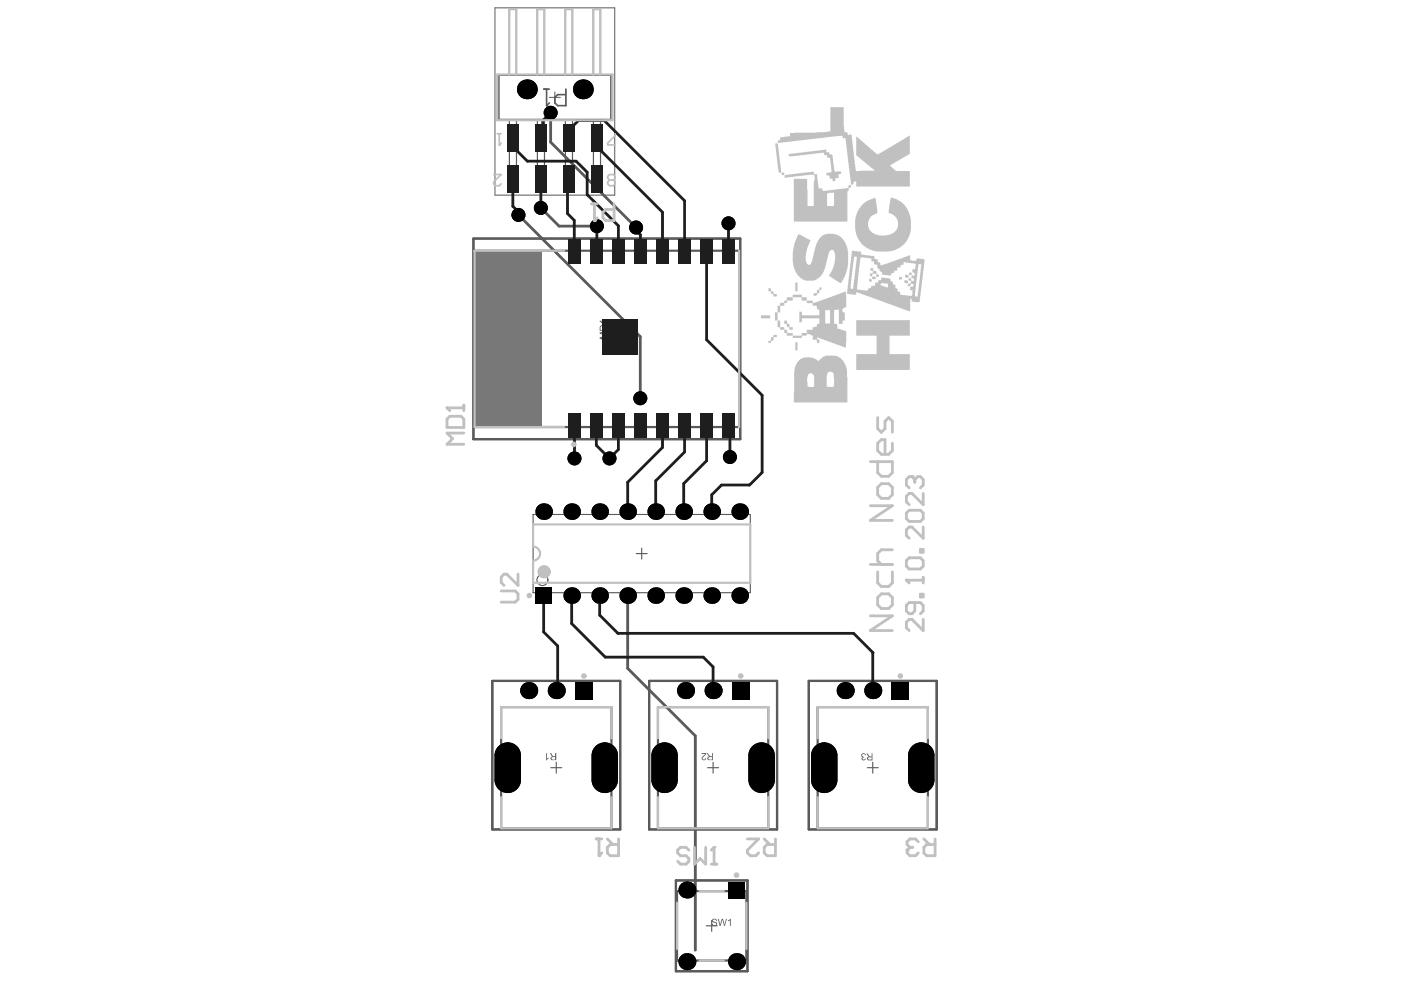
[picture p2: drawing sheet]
<svg xmlns="http://www.w3.org/2000/svg" width="297mm" height="210mm" viewBox="0 0 297 210" stroke-linecap="round" stroke-linejoin="round" font-family="sans-serif">
<g fill="none" stroke="#5a5a5a" stroke-width=".23">
<path d="M105.8 16h23.7v9.3h-23.7zM108 16v-14h1.5v14M113.9 16v-14h1.5v14M119.9 16v-14h1.5v14M125.8 16v-14h1.5v14M108 31.1h1.5M108 25.3v14.4h1.5v-14.4M113.9 31.1h1.5M113.9 25.3v14.4h1.5v-14.4M119.9 31.1h1.5M119.9 25.3v14.4h1.5v-14.4M125.8 25.3v14.4h1.5v-14.4"/>
<path d="M125.8 31.1h1.5M127.5 71.9h2.3M128.7 70.7v2.3M113 109.1h46.1v16.6h-46.1zM134.9 117.4h2.3M136.1 116.2v2.3M116.8 162.8h2.3M117.9 161.6v2.3M150 162.8h2.4M151.2 161.6v2.3M183.9 162.8h2.3M185 161.6v2.3"/>
<path d="M149.7 196.3h2.4M150.9 195.1v2.4"/>
<circle cx="115" cy="123" r="1.17"/>
</g>
<path d="M100.4 50.6h56.5v42.5h-56.5zM104.4 144.4h27.1v31.5h-27.1zM137.6 144.4h27.2v31.5h-27.2zM171.5 144.4h27.1v31.5h-27.1zM143.3 186.7h15.2v19.2h-15.2z" fill="none" stroke="#5a5a5a" stroke-width=".47"/>
<g fill="#5a5a5a">
<path d="M127.1 70.4h1.5v.3h-1.2l1.2 .4v.2l-1.2 .4h1.2v.2h-1.5v-.3l1.3-.5-1.3-.4z"/>
<path d="M127.1 68h1.5v.2h-1.2l.3 .3h-.2z"/>
<path d="M115.8 159.7h.2v1.2l.3-.3-.4 .6h-.1z"/>
<path d="M148.8 159.7h1l-.5 .6a.37 .37 0 0 0-.3 .4 .37 .37 0 0 0 .2 .3l.5-.2a.48 .48 0 0 1-.4 .4 .48 .48 0 0 1-.5-.4 .48 .48 0 0 1 .3-.5l.4-.4h-.7z"/>
<path d="M182.7 159.9a.5 .5 0 0 1 .9 .2l-.2 .1a.3 .3 0 0 0-.4-.3 .3 .3 0 0 0-.2 .4 .3 .3 0 0 0 .4 .2v.1a.27 .27 0 0 0-.3 .1 .27 .27 0 0 0 .1 .4 .27 .27 0 0 0 .3-.1l.1-.2 .2 .1a.41 .41 0 0 1-.7 .3 .41 .41 0 0 1 0-.7 .4 .4 0 0 1-.2-.6z"/>
<path d="M151 195l.5-.2 .5 .2v.2h-.2a.31 .31 0 0 0-.4-.3 .31 .31 0 0 0-.2 .4l.4 .2a.4 .4 0 0 1 .4 .2 .4 .4 0 0 1-.2 .5l-.2 .1a.54 .54 0 0 1-.7-.5h.2a.35 .35 0 0 0 .4 .4 .35 .35 0 0 0 .2-.5l-.3-.1a.41 .41 0 0 1-.4-.1 .41 .41 0 0 1 0-.5z"/>
<path d="M152.2 194.8h.2l.3 1.3 .3-1.3h.3l.3 1.3 .3-1.3h.2l-.4 1.5h-.2l-.3-1.3-.4 1.3h-.2z"/>
<path d="M154.3 195.2l.6-.4v1.5h-.1v-1.2l-.4 .2z"/>
<path d="M127.4 69.2l-.1 .8h1.1v-.4a.6 .6 0 0 0-.3-.5 .6 .6 0 0 0-.7 .1zM127.2 69.2l.5-.3 .5 .1a.53 .53 0 0 1 .4 .6v.5h-1.5z"/>
<path d="M116.9 160.6l.1 .4h.7v-.5zM116.6 159.7h.3l.4 .6h.4v-.6h.2v1.5h-.7a.42 .42 0 0 1-.5-.4 .42 .42 0 0 1 .4-.5z"/>
<path d="M150.2 160.6v.4h.8v-.5zM149.8 159.7h.3l.4 .6h.5v-.6h.1v1.5h-.6a.42 .42 0 0 1-.6-.4 .42 .42 0 0 1 .5-.5z"/>
<path d="M184 160.7l.2 .3h.6v-.4zM183.7 159.7h.2l.5 .7h.4v-.7h.2v1.5h-.7a.42 .42 0 0 1-.5-.4 .42 .42 0 0 1 .4-.4z"/>
</g>
<path d="M115.3 18.9h1.2M115.9 18.9v3.5M120 18.9v3.5h-1.8l-.6-.6v-1.2l.6-.5h1.8" fill="none" stroke="#5a5a5a" stroke-width=".35"/>
<circle cx="115.9" cy="22.4" r=".18" fill="#5a5a5a"/>
<path d="M116.5 21.8l-.6 .6" fill="none" stroke="#5a5a5a" stroke-width=".35"/>
<path d="M100.4 50.6h56.5v42.5h-56.5zM100.6 53.2h56.1v37.3h-56.1zM104.4 144.4h27.1v31.5h-27.1zM106.2 149.9h23.4v25.7h-23.4zM137.6 144.4h27.2v31.5h-27.2zM139.5 149.9h23.4v25.7h-23.4zM171.5 144.4h27.1v31.5h-27.1zM173.4 149.9h23.3v25.7h-23.3zM143.3 186.7h15.2v19.2h-15.2zM143.5 189h14.8v14.6h-14.8z" fill="none" stroke="#5a5a5a" stroke-width=".47"/>
<path d="M104.9 1.7h25.4v39.7h-25.4zM117.6 19.5v2.3M116.5 20.6h2.3" fill="none" stroke="#5a5a5a" stroke-width=".21"/>
<g fill="none" stroke="#5a5a5a" stroke-width=".23">
<path d="M105.8 16h23.7v9.3h-23.7zM108 16v-14h1.5v14M113.9 16v-14h1.5v14M119.9 16v-14h1.5v14M125.8 16v-14h1.5v14M108 25.3v14.4h1.5v-14.4M108 31.1h1.5M113.9 31.1h1.5M113.9 25.3v14.4h1.5v-14.4M119.9 31.1h1.5M119.9 25.3v14.4h1.5v-14.4M125.8 31.1h1.5"/>
<path d="M125.8 25.3v14.4h1.5v-14.4"/>
</g>
<g fill="#787878">
<path d="M100.6 53.2h14.3v37.3h-14.3z" fill-rule="evenodd"/>
<path d="M100.6 53.2h14.3v37.3h-14.3z" fill-rule="evenodd"/>
</g>
<path d="M116.8 23.9v6.2l18.1 18.1M109.9 45.6l25.9 25.8v13M114.7 44.1l3.8 3.8h8M133.1 126.3v15.4l14.3 14.3v45.5" fill="none" stroke="#5a5a5a" stroke-width=".59"/>
<g fill="#000">
<path d="M104.8 165.3h2.9v2.8a2.8 2.8 0 0 1-2.9-2.8zM107.7 165.3h2.8a2.81 2.81 0 0 1-2.8 2.8zM107.7 157.4a2.8 2.8 0 0 1 2.8 2.8h-2.8zM105.5 158.4a2.8 2.8 0 0 1 2.2-1v2.8h-2.9l.1-.6zM125.4 165.3h2.8v2.8a2.8 2.8 0 0 1-2.8-2.8zM128.2 165.3h2.8a2.8 2.8 0 0 1-2.8 2.8zM128.2 157.4a2.8 2.8 0 0 1 2.8 2.8h-2.8zM126 158.4a2.8 2.8 0 0 1 2.2-1v2.8h-2.8l.1-.6zM138.1 165.3h2.8v2.8a2.8 2.8 0 0 1-2.8-2.8zM140.9 165.3h2.8a2.8 2.8 0 0 1-2.8 2.8zM140.9 157.4a2.8 2.8 0 0 1 2.8 2.8h-2.8zM138.7 158.4a2.8 2.8 0 0 1 2.2-1v2.8h-2.8l.1-.6z"/>
<path d="M158.7 165.3h2.8v2.8a2.8 2.8 0 0 1-2.8-2.8zM161.5 165.3h2.8a2.81 2.81 0 0 1-2.8 2.8zM161.5 157.4a2.8 2.8 0 0 1 2.8 2.8h-2.8zM159.3 158.4a2.8 2.8 0 0 1 2.2-1v2.8h-2.8v-.6zM171.9 165.3h2.9v2.8a2.8 2.8 0 0 1-2.9-2.8zM174.8 165.3h2.8a2.81 2.81 0 0 1-2.8 2.8zM174.8 157.4a2.8 2.8 0 0 1 2.8 2.8h-2.8zM172.6 158.4a2.8 2.8 0 0 1 2.2-1v2.8h-2.9l.1-.6zM192.5 165.3h2.8v2.8a2.8 2.8 0 0 1-2.8-2.8zM195.3 165.3h2.8a2.8 2.8 0 0 1-2.8 2.8zM195.3 157.4a2.8 2.8 0 0 1 2.8 2.8h-2.8zM193.1 158.4a2.8 2.8 0 0 1 2.2-1v2.8h-2.8l.1-.6z"/>
<circle cx="111.7" cy="18.9" r="2.1"/>
<circle cx="123.6" cy="18.9" r="2.1"/>
<circle cx="116.8" cy="23.9" r="1.48"/>
<circle cx="109.9" cy="45.6" r="1.48"/>
<circle cx="114.7" cy="44.1" r="1.48"/>
<circle cx="126.5" cy="47.9" r="1.48"/>
<circle cx="134.9" cy="48.2" r="1.48"/>
<circle cx="154.5" cy="47.4" r="1.48"/>
<circle cx="121.8" cy="97.2" r="1.48"/>
<circle cx="129.2" cy="97.2" r="1.48"/>
<circle cx="135.8" cy="84.4" r="1.48"/>
<circle cx="154.8" cy="96.9" r="1.48"/>
<circle cx="115.3" cy="108.5" r="1.75"/>
<circle cx="121.2" cy="108.5" r="1.75"/>
<circle cx="127.1" cy="108.5" r="1.75"/>
<circle cx="133.1" cy="108.5" r="1.75"/>
<circle cx="139" cy="108.5" r="1.75"/>
<circle cx="145" cy="108.5" r="1.75"/>
<circle cx="150.9" cy="108.5" r="1.75"/>
<circle cx="156.8" cy="108.5" r="1.75"/>
<circle cx="121.2" cy="126.3" r="1.75"/>
<circle cx="127.1" cy="126.3" r="1.75"/>
<circle cx="133.1" cy="126.3" r="1.75"/>
<circle cx="139" cy="126.3" r="1.75"/>
<circle cx="145" cy="126.3" r="1.75"/>
<circle cx="150.9" cy="126.3" r="1.75"/>
<circle cx="156.8" cy="126.3" r="1.75"/>
<circle cx="112.1" cy="146.4" r="1.81"/>
<circle cx="117.9" cy="146.4" r="1.81"/>
<circle cx="145.3" cy="146.4" r="1.81"/>
<circle cx="151.2" cy="146.4" r="1.81"/>
<circle cx="179.2" cy="146.4" r="1.81"/>
<circle cx="185" cy="146.4" r="1.81"/>
<circle cx="145.6" cy="188.7" r="1.8"/>
<circle cx="145.6" cy="203.9" r="1.8"/>
<circle cx="156.2" cy="203.9" r="1.8"/>
</g>
<g fill="#000">
<path d="M113.5 124.5h3.5v3.5h-3.5z" fill-rule="evenodd"/>
<path d="M122 144.6h3.6v3.6h-3.6z" fill-rule="evenodd"/>
<path d="M155.2 144.6h3.6v3.6h-3.6z" fill-rule="evenodd"/>
<path d="M189.1 144.6h3.6v3.6h-3.6z" fill-rule="evenodd"/>
<path d="M104.8 160.2l2.9-2.8 2.8 2.8v5.1l-2.8 2.8-2.9-2.8z" fill-rule="evenodd"/>
<path d="M125.4 160.2l2.8-2.8 2.8 2.8v5.1l-2.8 2.8-2.8-2.8z" fill-rule="evenodd"/>
<path d="M138.1 160.2l2.8-2.8 2.8 2.8v5.1l-2.8 2.8-2.8-2.8z" fill-rule="evenodd"/>
<path d="M158.7 160.2l2.8-2.8 2.8 2.8v5.1l-2.8 2.8-2.8-2.8z" fill-rule="evenodd"/>
<path d="M171.9 160.2l2.9-2.8 2.8 2.8v5.1l-2.8 2.8-2.9-2.8z" fill-rule="evenodd"/>
<path d="M192.5 160.2l2.8-2.8 2.8 2.8v5.1l-2.8 2.8-2.8-2.8z" fill-rule="evenodd"/>
<path d="M154.4 186.9h3.6v3.6h-3.6z" fill-rule="evenodd"/>
</g>
<g fill="none" stroke="#1e1e1e" stroke-width=".59">
<path d="M108.7 29.3v1.8l3.1 3.1h10.3l2.4 2.3v4.8l6.6 6.6v5.5l-1-1M108.7 38v5.7l1.2 1.2v.7M114.7 38v6.1M116.8 23.9l-1.7 1.7v3.3M120.6 38l-.3 .3v7l1.5 1.4v6.7M126.5 47.9v5.4l-.1 .1M134.9 48.2v.7M135.8 49.8v3.6M121.8 90.3v6.9M126.4 90.3v4.1l2.8 2.8 1.9-1.9v-5M140.5 90.3v4.6l-7.4 7.3v6.3M145.1 90.3v5.5l-6.1 6.1v6.6"/>
<path d="M149.8 90.3v7.4l-4.8 4.8v6M154.5 90.3l.3 .3v6.3M115.3 126.3v7.7l2.9 3v9.1l-.3 .3M121.2 126.3v5.9l7.1 7.1h20.8l2.1 2.1v5M127.1 126.3v4.1l3.9 3.9h50l4.1 4.1-.1 8"/>
</g>
<circle cx="116.8" cy="23.9" r=".3" fill="#1e1e1e"/>
<path d="M115.1 28.9l-.4 .4M120.6 29.3v-1.7l2.1-2.1h5.4l17 17.1v10.8M126.5 29.3v1.8l14 13.9v8.4M134.9 48.9l.9 .9M149.8 53.4v18.6l11.8 11.8v16.4l-2.7 2.6h-5.9l-2.1 2.1v3.6M154.5 47.4v6" fill="none" stroke="#1e1e1e" stroke-width=".59"/>
<g fill="#000">
<path d="M104.8 165.3h2.9v2.8a2.8 2.8 0 0 1-2.9-2.8zM107.7 165.3h2.8a2.81 2.81 0 0 1-2.8 2.8zM107.7 157.4a2.8 2.8 0 0 1 2.8 2.8h-2.8zM105.5 158.4a2.8 2.8 0 0 1 2.2-1v2.8h-2.9l.1-.6zM125.4 165.3h2.8v2.8a2.8 2.8 0 0 1-2.8-2.8zM128.2 165.3h2.8a2.8 2.8 0 0 1-2.8 2.8zM128.2 157.4a2.8 2.8 0 0 1 2.8 2.8h-2.8zM126 158.4a2.8 2.8 0 0 1 2.2-1v2.8h-2.8l.1-.6zM138.1 165.3h2.8v2.8a2.8 2.8 0 0 1-2.8-2.8zM140.9 165.3h2.8a2.8 2.8 0 0 1-2.8 2.8zM140.9 157.4a2.8 2.8 0 0 1 2.8 2.8h-2.8zM138.7 158.4a2.8 2.8 0 0 1 2.2-1v2.8h-2.8l.1-.6z"/>
<path d="M158.7 165.3h2.8v2.8a2.8 2.8 0 0 1-2.8-2.8zM161.5 165.3h2.8a2.81 2.81 0 0 1-2.8 2.8zM161.5 157.4a2.8 2.8 0 0 1 2.8 2.8h-2.8zM159.3 158.4a2.8 2.8 0 0 1 2.2-1v2.8h-2.8v-.6zM171.9 165.3h2.9v2.8a2.8 2.8 0 0 1-2.9-2.8zM174.8 165.3h2.8a2.81 2.81 0 0 1-2.8 2.8zM174.8 157.4a2.8 2.8 0 0 1 2.8 2.8h-2.8zM172.6 158.4a2.8 2.8 0 0 1 2.2-1v2.8h-2.9l.1-.6zM192.5 165.3h2.8v2.8a2.8 2.8 0 0 1-2.8-2.8zM195.3 165.3h2.8a2.8 2.8 0 0 1-2.8 2.8zM195.3 157.4a2.8 2.8 0 0 1 2.8 2.8h-2.8zM193.1 158.4a2.8 2.8 0 0 1 2.2-1v2.8h-2.8l.1-.6z"/>
<circle cx="111.7" cy="18.9" r="2.1"/>
<circle cx="123.6" cy="18.9" r="2.1"/>
<circle cx="116.8" cy="23.9" r="1.48"/>
<circle cx="109.9" cy="45.6" r="1.48"/>
<circle cx="114.7" cy="44.1" r="1.48"/>
<circle cx="126.5" cy="47.9" r="1.48"/>
<circle cx="134.9" cy="48.2" r="1.48"/>
<circle cx="154.5" cy="47.4" r="1.48"/>
<circle cx="121.8" cy="97.2" r="1.48"/>
<circle cx="129.2" cy="97.2" r="1.48"/>
<circle cx="135.8" cy="84.4" r="1.48"/>
<circle cx="154.8" cy="96.9" r="1.48"/>
<circle cx="115.3" cy="108.5" r="1.75"/>
<circle cx="121.2" cy="108.5" r="1.75"/>
<circle cx="127.1" cy="108.5" r="1.75"/>
<circle cx="133.1" cy="108.5" r="1.75"/>
<circle cx="139" cy="108.5" r="1.75"/>
<circle cx="145" cy="108.5" r="1.75"/>
<circle cx="150.9" cy="108.5" r="1.75"/>
<circle cx="156.8" cy="108.5" r="1.75"/>
<circle cx="121.2" cy="126.3" r="1.75"/>
<circle cx="127.1" cy="126.3" r="1.75"/>
<circle cx="133.1" cy="126.3" r="1.75"/>
<circle cx="139" cy="126.3" r="1.75"/>
<circle cx="145" cy="126.3" r="1.75"/>
<circle cx="150.9" cy="126.3" r="1.75"/>
<circle cx="156.8" cy="126.3" r="1.75"/>
<circle cx="112.1" cy="146.4" r="1.81"/>
<circle cx="117.9" cy="146.4" r="1.81"/>
<circle cx="145.3" cy="146.4" r="1.81"/>
<circle cx="151.2" cy="146.4" r="1.81"/>
<circle cx="179.2" cy="146.4" r="1.81"/>
<circle cx="185" cy="146.4" r="1.81"/>
<circle cx="145.6" cy="188.7" r="1.8"/>
<circle cx="145.6" cy="203.9" r="1.8"/>
<circle cx="156.2" cy="203.9" r="1.8"/>
</g>
<g fill="#000">
<path d="M113.5 124.5h3.5v3.5h-3.5z" fill-rule="evenodd"/>
<path d="M122 144.6h3.6v3.6h-3.6z" fill-rule="evenodd"/>
<path d="M155.2 144.6h3.6v3.6h-3.6z" fill-rule="evenodd"/>
<path d="M189.1 144.6h3.6v3.6h-3.6z" fill-rule="evenodd"/>
<path d="M104.8 160.2l2.9-2.8 2.8 2.8v5.1l-2.8 2.8-2.9-2.8z" fill-rule="evenodd"/>
<path d="M125.4 160.2l2.8-2.8 2.8 2.8v5.1l-2.8 2.8-2.8-2.8z" fill-rule="evenodd"/>
<path d="M138.1 160.2l2.8-2.8 2.8 2.8v5.1l-2.8 2.8-2.8-2.8z" fill-rule="evenodd"/>
<path d="M158.7 160.2l2.8-2.8 2.8 2.8v5.1l-2.8 2.8-2.8-2.8z" fill-rule="evenodd"/>
<path d="M171.9 160.2l2.9-2.8 2.8 2.8v5.1l-2.8 2.8-2.9-2.8z" fill-rule="evenodd"/>
<path d="M192.5 160.2l2.8-2.8 2.8 2.8v5.1l-2.8 2.8-2.8-2.8z" fill-rule="evenodd"/>
<path d="M154.4 186.9h3.6v3.6h-3.6z" fill-rule="evenodd"/>
</g>
<g fill="#1e1e1e">
<path d="M125.4 35.1h2.3v5.8h-2.3z" fill-rule="evenodd"/>
<path d="M119.4 35.1h2.4v5.8h-2.4z" fill-rule="evenodd"/>
<path d="M125.4 26.4h2.3v5.9h-2.3z" fill-rule="evenodd"/>
<path d="M119.4 26.4h2.4v5.9h-2.4z" fill-rule="evenodd"/>
<path d="M107.6 26.4h2.3v5.9h-2.3z" fill-rule="evenodd"/>
<path d="M107.6 35.1h2.3v5.8h-2.3z" fill-rule="evenodd"/>
<path d="M113.5 26.4h2.3v5.9h-2.3z" fill-rule="evenodd"/>
<path d="M113.5 35.1h2.3v5.8h-2.3z" fill-rule="evenodd"/>
<path d="M127.7 67.6h7.5v7.5h-7.5z" fill-rule="evenodd"/>
<path d="M120.5 50.8h2.5v5.2h-2.5z" fill-rule="evenodd"/>
<path d="M125.1 50.8h2.6v5.2h-2.6z" fill-rule="evenodd"/>
<path d="M129.8 50.8h2.6v5.2h-2.6z" fill-rule="evenodd"/>
<path d="M134.5 50.8h2.6v5.2h-2.6z" fill-rule="evenodd"/>
<path d="M139.2 50.8h2.5v5.2h-2.5z" fill-rule="evenodd"/>
<path d="M143.9 50.8h2.5v5.2h-2.5z" fill-rule="evenodd"/>
<path d="M148.5 50.8h2.6v5.2h-2.6z" fill-rule="evenodd"/>
<path d="M153.2 50.8h2.6v5.2h-2.6z" fill-rule="evenodd"/>
<path d="M153.2 87.7h2.6v5.2h-2.6z" fill-rule="evenodd"/>
<path d="M148.5 87.7h2.6v5.2h-2.6z" fill-rule="evenodd"/>
<path d="M143.9 87.7h2.5v5.2h-2.5z" fill-rule="evenodd"/>
<path d="M139.2 87.7h2.5v5.2h-2.5z" fill-rule="evenodd"/>
<path d="M134.5 87.7h2.6v5.2h-2.6z" fill-rule="evenodd"/>
<path d="M129.8 87.7h2.6v5.2h-2.6z" fill-rule="evenodd"/>
<path d="M125.1 87.7h2.6v5.2h-2.6z" fill-rule="evenodd"/>
<path d="M120.5 87.7h2.5v5.2h-2.5z" fill-rule="evenodd"/>
</g>
<g fill="#c0c0c0">
<path d="M182.7 43.5l1-.8 1.9-.7 .4 3.2-1.2 .5-.4 .6-.4 .8 .1 1.1 .4 .7 .5 .5 .6 .3 1.1 .3h.9l1.9-.6 .6-.6 .3-.7v-1.2l-.3-.7-.7-.7-1-.3 .4-3.1 .2-.2 .7 .2 1.6 .9 1 1.1 .4 .9 .4 1.5v2.8l-1.1 2.2-1.2 1-1 .5-1.3 .3-3.2-.1-1.1-.3-1.2-.8-.7-.8-.6-1.1-.4-1.7v-2l.2-.8 .4-1.1z"/>
<path d="M165.4 64.2h.9v-.5h.5v-.7h1.3v.7h-1.2l-.1 .5-.5 .1v.5h-.9v1.4h-.5v-1.4h.4z"/>
<path d="M164.4 30.4h.4l.1 .2 .7 5.7-.1 .4h-.3l-.2-.5z"/>
<path d="M167.2 32.7l8-1v.6h.6l.1 .4 .6 .1 .4 3.5h1.4v.5l-.5 .2 .1 .7-.8 .1 .1 .5-.4 .2h-.2l-.1-.6-.6-.1-.1-.6h-.5v-.5l1-.2-.2-2.1-.1-1h-.6v-.5h-.6l-.2-.5-6.4 .7h-.9z"/>
<path d="M169.2 49.8l.1-.2 .3 .1 2.2 1.2-.7 1.7-.3 1.6v1l.5 .9h.5l.3-.6 1-3.8 .5-1 .8-.8 .9-.3h1.5l1 .3 .9 .8 .7 1.1 .3 1.1 .1 3.2-.6 2.4-.9 1.6-2.6-1.6 1-1.7 .4-1.8-.1-1.4-.2-.5-.3-.2-.4 .1-.4 .5-1 4-.5 .9-.8 .7-.9 .4h-1.7l-1.1-.5-.6-.7-.6-1.1-.4-1.1v-2.6l.3-1.7z"/>
<path d="M181.5 67.9h11.4v3.3h-4.3v3.9h4.3v3.3h-11.4v-3.3h4.3v-3.9h-4.3z"/>
<path d="M163.5 71.5l.5-.1v-.4h.7v.5h-.7v.6l-.5 .2v.4h-.5l-.1-.4 .6-.1z"/>
<path d="M168.1 62.6l1.9-.1v.5h1v.7h-1v-.7h-1.9z"/>
<path d="M165.4 29.1l2-.2 .1-.7 5.7-.1 2.8-.2 .1-5.2h2.8v4.1l.1 1.2h.7v.6l.8-.1 .1 .3 .9 7.6v-.1l.8-.1h3.2l-4-3.2v-4l.5 .2 3.5 3.2a.61 .61 0 0 0 1.1 0l6.3-3.6v3.9l-4.2 2.3 .4 .6 .9 .7h2.9v3.2h-11.4v-1h-.5l-.1 .6-.5 .1-1.1-9.9h-.6l-.1-.5-13.7 1.5v-.5l.5-.1z"/>
<path d="M184.3 59.1l.5 .2v.4h-.5z"/>
<path d="M164.9 68h.5v1.4h.9v.5h.5l.1 .7h1.2v.6h-1.3v-.6l-.5-.1v-.6h-.9l-.1-.5h-.4z"/>
<path d="M184.9 58.6h.6l.2 .5-.7 .1z"/>
<path d="M190.7 58.7l.6 .1-.1 .5h-.6z"/>
<path d="M168.6 59.9h.5v1.9h-.5z"/>
<path d="M192 58.3h.6l.1 .5h-.8z"/>
<path d="M192.7 57.8l.6 .1v.4h-.5z"/>
<path d="M191.7 59.5l.6-.1a.35 .35 0 0 1 .3 .3 .35 .35 0 0 1-.2 .4l-.6-.1z"/>
<path d="M184.6 56.8h.5l.1 .7h.6v.6l-.8-.1-.2 .6h-.4v-.6l.7-.1v-.4l-.6-.2z"/>
<path d="M166.3 68h.5l.1 .7h.5v.7h.7v.5h-.7v-.5h-.5l-.1-.7h-.5z"/>
<path d="M164.3 66.2h.6v1.8h-.6z"/>
<path d="M168.6 72.6h.5v1.7h-.5z"/>
<path d="M161.3 66.9h2v.6h-2z"/>
<path d="M173.2 61.5h.4l.2-.6 .4 .1v.4l-.5 .1v.6l-.4 .1-.1 .4h-.7v-.4h.7z"/>
<path d="M162.9 61.1h.6v.7l.5 .1v.4h.6l.1 .5-.6 .1-.1-.4-.5-.3v-.4l-.6-.1z"/>
<path d="M165.7 36.6h.5l.1 .5h-.6z"/>
<path d="M185.8 58.3l.5-.1v.4h-.5z"/>
<path d="M166.3 37.2l.4-.2 5.8-.6 .2 .6 .5-.1 .4 3h.7l.2 .6 5-.6 .4-.1 .1-.6h.4v.5l-.5 .2 .1 .5-.3 .2v6.3l-11.3 .1-.1-9.1h2.8l.1 5.8h1.3v-5.1l.3-.5-.1-.9-.1-.2h-1l-4.8 .7h-.5zM175.4 41v2.6l1.4 .1v-2.9z"/>
<path d="M180.7 53.2l1.8 .1 .1 .6 .2 .1 2.6 .3v.5l.7 .2v.6h.4l.1 .1 .1 .5 2.3-.6 3.8-1.5h.2v.9l.3 .3h.9l.1-.5 1.7 .2-1 9h-1.6l-.2-.2 .1-.5h-.2l-.1 2.7h-.3l-11-4.1-.2 .1v.5l-1.9-.2zM186.7 60.1v.3l.2 .2 1.4 .3-.1-.8zM181.1 54.4l-.8 6.6 .1 .2 .2 .1 .3-.2 .8-6.4v-.2zM182.4 54.7l-.7 6.7 2.3 .2a.56 .56 0 0 1 .7-.5v-.4l.8-.1v-.6l.7-.1v-.5l.7-.1v-.4l1.8 .1a.56 .56 0 0 0 .6 .7v.5l.2 .2h.3v.7l.5 .1v.6l.6 .1v.6l2.5 .2 .1-1.2h-.5l-.1-.1 .1-.6h.6l.1-.4-.1-.2-.5-.1-.1 .6h-.5l-.1-.3 .2-.3h.4l.1-.1v-.4l-.5-.2 .1-.4h.4l.1 .6 .6-.1v-.5h-.5l-.1-.4 .2-.2h.5v-.5l-.5-.1v-.6l.7-.2 .1-1-2.6-.4v.5l-.7 .1v.5h-.6l-.1 .6-.5 .1-.2 .5h-.5l-.1 .5-1.3-.1h-.6v-.6l-.5-.2-.1-.5-.4-.1v-.8h-.7v-.7h-.5v-.6l-1.6-.2zM194.7 56.1l-.7 5.9 .1 .9h.4l.1-.4 .7-6v-.4z"/>
<path d="M171 63.7h1.3v.5h.5l6.4-2.4 .1 .1 .1 3.2-.8 .4v.7h.5v1.8h-.5v.7h-.7v-3.1l-1.1 .1v3h.7v1l1.9 .5-.1 3.5-.5-.1-5.3-2h-.3v.3l.5 .1v.7h-.5v-.7h-.9v-.6l.2-.2-1.1-.4-.4 .1v.3h-1v.4h-1.9v-.4h1.9v-.7l1.1 .1-.1-.7h1.3v-.5l.9-.1v-.6h.5v-1.2h-3.7v.8h-.5v-2.2h.5v.8h3.7v-1.2l-.5-.1v-.8h-.9v-.5h-1.2zM175 65.8v2.8h1v-2.8z"/>
<path d="M169.4 76.4l.3-.3 .9-.3h1.4l.6 .1 1 .7 .8-.9 .7-.3h2l1.1 .5 .8 .8 .6 1.7 .1 6.9h-11.4l.1-6.6 .4-1.5zM175.7 78.8l-.4 .8v2.4h1.4l.1-.2v-2.6l-.4-.4zM171.3 79.5l-.2 .7 .1 1.8h1.3h.1l-.1-2.5-.4-.4h-.4z"/>
</g>
<g fill="none" stroke="#c0c0c0" stroke-width=".47">
<path d="M105.4 15.8h24.5v9.7h-24.5zM108 15.8v-13.8h1.5v13.8M113.9 15.8v-13.8h1.5v13.8M119.9 15.8v-13.8h1.5v13.8M125.8 15.8v-13.8h1.5v13.8M119.6 53.2h-19v37.3h19M156.7 53.2v37.3M113 115.9v-4.7h46.1v12.4h-46.1v-4.7M106.2 156.5v-6.6h23.4v6.6M139.5 156.5v-6.6h23.4v6.6M173.4 156.5v-6.6h23.3v6.6M106.2 169v6.6h23.4v-6.6"/>
<path d="M139.5 169v6.6h23.4v-6.6M173.4 169v6.6h23.3v-6.6M143.5 191.4v9.8M148.3 189h5.2M158.3 191.4v9.8M148.3 203.6h5.2"/>
</g>
<path d="M129.2 38.2l-.4 .4v.4l.4 .4h.8l.4-.4v-.4l-.4-.4M129.2 38.2l-.4-.4v-.4l.4-.4h.8l.4 .4v.4l-.4 .4M129.2 38.2h.8M130.4 28.4v.4l-1.6 1.5v.4h1.6" fill="none" stroke="#c0c0c0" stroke-width=".36"/>
<path d="M94.8 88.9l.6-.6h2.3l.6 .6v1.7h-3.5zM94.8 86.5h3.5M98.3 91.8h-3.5l1.2 1.2-1.2 1.2h3.5M98.3 85.9v1.2" fill="none" stroke="#c0c0c0" stroke-width=".59"/>
<circle cx="94.8" cy="86.5" r=".3" fill="#c0c0c0"/>
<path d="M94.8 86.5l.6 .6" fill="none" stroke="#c0c0c0" stroke-width=".59"/>
<path d="M105.5 28.4h.8M105.9 28.4v2.3" fill="none" stroke="#c0c0c0" stroke-width=".36"/>
<circle cx="105.9" cy="30.7" r=".18" fill="#c0c0c0"/>
<path d="M104.7 37h1.6l-1.6 1.6v.4l.4 .4h.8l.4-.4M106.3 30.3l-.4 .4" fill="none" stroke="#c0c0c0" stroke-width=".36"/>
<path d="M125.5 43.2h1.1M126 43.2v3.6M130.2 43.2v3.6h-1.8l-.6-.6v-1.2l.6-.6h1.8" fill="none" stroke="#c0c0c0" stroke-width=".59"/>
<circle cx="126" cy="46.8" r=".3" fill="#c0c0c0"/>
<path d="M126.6 46.2l-.6 .6M126.4 177.9h1.2M127 177.9v3.5M128.8 177.9l1.2 1.2M131.2 177.9v3.5h-1.8l-.6-.6v-1.1l.6-.6h1.8" fill="none" stroke="#c0c0c0" stroke-width=".59"/>
<circle cx="127" cy="181.4" r=".3" fill="#c0c0c0"/>
<path d="M158.5 177.9h2.3l-2.3 2.3v.6l.6 .6h1.1l.6-.6M162 177.9l1.2 1.2M164.4 177.9v3.5h-1.8l-.6-.6v-1.1l.6-.6h1.8M195.9 177.9l1.2 1.2M198.3 177.9v3.5h-1.8l-.6-.6v-1.1l.6-.6h1.8M127.6 180.8l-.6 .6M192.3 180.2v.6l.6 .6h1.2l.6-.6" fill="none" stroke="#c0c0c0" stroke-width=".59"/>
<circle cx="192.3" cy="180.2" r=".3" fill="#c0c0c0"/>
<path d="M106.3 125.3h2.9l.6 .6v1.2l-.6 .6h-2.9M109.8 121.7v2.4l-2.3-2.4h-.6l-.6 .6v1.2l.6 .6M147.2 179.7v3.5l1.2-1.2 1.2 1.2v-3.5M151.4 179.7v3.5M192.9 179.7l-.6 .5M192.9 179.7h.6M194.7 178.5l-.6-.6h-1.2l-.6 .6v.6l.6 .6M146.1 180.2l-.6-.5h-1.2l-.6 .5v.6l.6 .6h1.2l.6 .6v.6l-.6 .6h-1.2l-.6-.6M150.8 183.2h1.2" fill="none" stroke="#c0c0c0" stroke-width=".59"/>
<circle cx="151.4" cy="179.7" r=".3" fill="#c0c0c0"/>
<g fill="none" stroke="#c0c0c0" stroke-width=".59">
<path d="M184.5 97.9h4.7v2.3l-.8 .8h-1.5l-.8-.8v-2.3M186.1 88.5v2.4l.8 .8 .7-.8v-1.6l.8-.8 .8 .8v2.4M189.2 94v1.5l-.8 .8h-1.5l-.8-.8v-1.5l.8-.8h.7v3.1M184.5 119.7h4.7M184.5 107.2h4.7l-4.7 3.1h4.7M186.1 103.3l.8-.7h1.5l.8 .7v1.6l-.8 .8h-1.5l-.8-.8zM189.2 116.6h-2.3l-.8 .7v1.6l.8 .8M184.5 130.6h4.7l-4.7 3.1h4.7M186.1 121.2v2.4l.8 .8h1.5l.8-.8v-2.4M186.1 126.7l.8-.8h1.5l.8 .8v1.5l-.8 .8h-1.5l-.8-.8zM192.2 123h3.5M194 127.8v1.7l-.6 .6h-.6l-.6-.6v-1.1l.6-.6h2.3l.6 .6v1.1l-.6 .6"/>
<path d="M195.1 126h.6v.6h-.6zM195.7 122.4v1.2M195.7 131.3v2.4l-2.3-2.4h-.6l-.6 .6v1.2l.6 .6M151.4 179.7l-.6 .5"/>
</g>
<circle cx="192.2" cy="123" r=".3" fill="#c0c0c0"/>
<path d="M192.2 118.9l.6-.6h2.3l.6 .6v1.1l-.6 .6h-2.3l-.6-.6zM192.2 108.8l.6-.6h2.3l.6 .6v1.2l-.6 .6h-2.3l-.6-.6zM193.4 101.1h-.6l-.6 .6v1.1l.6 .6M195.1 116.5h.6v.6h-.6zM195.7 104.6v2.4l-2.3-2.4h-.6l-.6 .6v1.2l.6 .6M195.7 111.7v2.4l-2.3-2.4h-.6l-.6 .6v1.2l.6 .6M192.2 123l.6 .6" fill="none" stroke="#c0c0c0" stroke-width=".59"/>
<circle cx="193.4" cy="101.1" r=".3" fill="#c0c0c0"/>
<path d="M193.4 101.1l.6 .6M194 101.7v.6M194 101.7l.5-.6h.6l.6 .6v1.1l-.6 .6" fill="none" stroke="#c0c0c0" stroke-width=".59"/>
<g fill="none" stroke="#c0c0c0" stroke-width=".58">
<circle cx="121.6" cy="94.2" r=".29"/>
<circle cx="112.2" cy="126.3" r=".29"/>
<circle cx="123.8" cy="143.3" r=".29"/>
<circle cx="157" cy="143.3" r=".29"/>
<circle cx="190.9" cy="143.3" r=".29"/>
<circle cx="156.1" cy="185.6" r=".29"/>
</g>
<circle cx="115.4" cy="121.2" r=".7" fill="none" stroke="#c0c0c0" stroke-width="1.4"/>
<path d="M113 115.9a1.48 1.48 0 0 1 1.5 1.5 1.48 1.48 0 0 1-1.5 1.5" fill="none" stroke="#c0c0c0" stroke-width=".47"/>
</svg>
